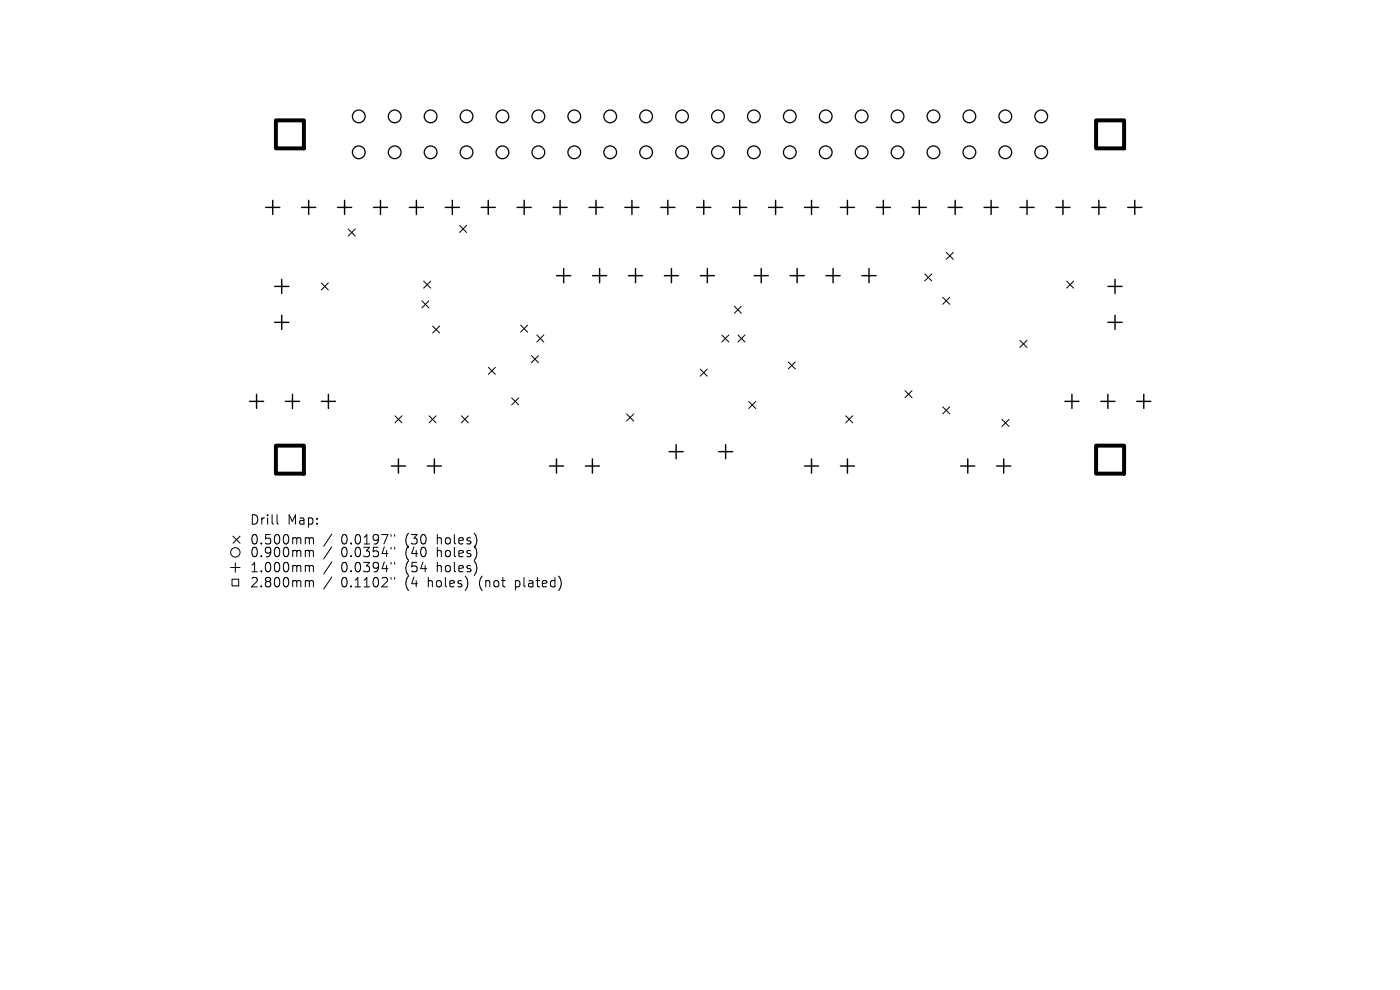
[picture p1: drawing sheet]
<svg xmlns="http://www.w3.org/2000/svg" width="297mm" height="210mm" viewBox="0 0 297 210" stroke-linecap="round" stroke-linejoin="round" font-family="sans-serif">
<defs><g id="words">
<g font-size="2.8">
<text x="52.9" y="111.6">Drill</text>
<text x="60.9" y="111.6">Map:</text>
<text x="52.9" y="115.8">0.500mm</text>
<text x="52.9" y="118.5">0.900mm</text>
<text x="72.4" y="115.8">0.0197&quot;</text>
<text x="72.4" y="118.5">0.0354&quot;</text>
<text x="86.1" y="115.8">(30</text>
<text x="86.1" y="118.5">(40</text>
<text x="93" y="115.8">holes)</text>
<text x="93" y="118.5">holes)</text>
<text x="52.9" y="121.7">1.000mm</text>
<text x="52.9" y="124.9">2.800mm</text>
<text x="72.4" y="121.7">0.0394&quot;</text>
<text x="72.4" y="124.9">0.1102&quot;</text>
<text x="86.1" y="121.7">(54</text>
<text x="86.1" y="124.9">(4</text>
<text x="91.1" y="124.9">holes)</text>
<text x="93" y="121.7">holes)</text>
<text x="102.1" y="124.9">(not</text>
<text x="109.9" y="124.9">plated)</text>
</g>
</g></defs>
<g fill="none" stroke="#000" stroke-width=".21">
<path d="M73.9 48.6l1.5 1.5M75.4 48.6l-1.5 1.5M89.9 59.6l1.5 1.5M91.4 59.6l-1.5 1.5M97.5 47.8l1.5 1.5M99 47.8l-1.5 1.5M196.2 58.1l1.5 1.5M197.7 58.1l-1.5 1.5M200.7 53.5l1.5 1.5M202.2 53.5l-1.5 1.5M226.3 59.6l1.5 1.5M227.8 59.6l-1.5 1.5"/>
<path d="M68.2 60l1.5 1.5M69.7 60l-1.5 1.5M89.5 63.8l1.5 1.5M91 63.8l-1.5 1.5M91.8 69.2l1.5 1.5M93.3 69.2l-1.5 1.5M103.6 77.9l1.5 1.5M105.1 77.9l-1.5 1.5M110.4 69l1.5 1.5M111.9 69l-1.5 1.5M112.7 75.4l1.5 1.5M113.9 71.1l1.5 1.5"/>
<path d="M114.2 75.4l-1.5 1.5M115.4 71.1l-1.5 1.5M148.5 78.3l1.5 1.5M150 78.3l-1.5 1.5M153.1 71.1l1.5 1.5M154.6 71.1l-1.5 1.5M155.8 65l1.5 1.5M156.6 71.1l1.4 1.5M157.3 65l-1.5 1.5M158 71.1l-1.4 1.5M167.2 76.8l1.5 1.5M168.7 76.8l-1.5 1.5"/>
<path d="M200 63.1l1.5 1.5M201.5 63.1l-1.5 1.5M216.4 72.2l1.5 1.5M217.9 72.2l-1.5 1.5M83.8 88.2l1.5 1.5M85.3 88.2l-1.5 1.5M91 88.2l1.5 1.5M92.5 88.2l-1.5 1.5M97.9 88.2l1.5 1.5M99.4 88.2l-1.5 1.5M108.5 84.4l1.5 1.5M110 84.4l-1.5 1.5"/>
<path d="M132.9 87.8l1.5 1.5M134.4 87.8l-1.5 1.5M158.8 85.2l1.5 1.5M160.3 85.2l-1.5 1.5M179.4 88.2l1.5 1.5M180.9 88.2l-1.5 1.5M192 82.9l1.5 1.5M193.5 82.9l-1.5 1.5M200 86.3l1.5 1.5M201.5 86.3l-1.5 1.5M212.6 89l1.5 1.5M214.1 89l-1.5 1.5"/>
<path d="M49.4 113.7l1.5 1.5M49.9 119.4v2M50.9 113.7l-1.5 1.5M58.8 109.2v1.7l.3 .3M65.1 114.1l.4 .1 .1 .1M65.1 116.8l.4 .1 .1 .1M65.1 120l.4 .1 .1 .1M65.6 114.3l.3-.2 .5 .1 .1 1.2M65.6 114.3v1.1M65.6 117v1.1M65.6 117l.3-.2 .5 .1 .1 1.2M70.4 113.3l-1.7 2.6"/>
<path d="M70.4 116l-1.7 2.6M70.4 119.2l-1.7 2.6M83 113.4v.4M83 116.1v.4M83 119.3v.4M83.7 113.4v.4M83.7 116.1v.4M83.7 119.3v.4M48.9 120.4h2M49.2 122.9h1.4v1.4h-1.4zM65.1 123.2l.4 .1 .1 .1M65.6 120.2v1.1"/>
<path d="M65.6 123.4v1.1M65.6 120.2l.3-.2 .5 .1 .1 1.2M65.6 123.4l.3-.2 .5 .1 .1 1.2M70.4 122.4l-1.7 2.6M83 122.5v.4M83.7 122.5v.4"/>
<circle cx="49.9" cy="117.2" r="1"/>
</g>
<g fill="none" stroke="#000" stroke-width=".27">
<circle cx="76.1" cy="24.7" r="1.35"/>
<circle cx="76.1" cy="32.3" r="1.35"/>
<circle cx="83.7" cy="32.3" r="1.35"/>
<circle cx="83.7" cy="24.7" r="1.35"/>
<circle cx="91.4" cy="24.7" r="1.35"/>
<circle cx="91.4" cy="32.3" r="1.35"/>
<circle cx="99" cy="32.3" r="1.35"/>
<circle cx="99" cy="24.7" r="1.35"/>
<circle cx="106.6" cy="24.7" r="1.35"/>
<circle cx="106.6" cy="32.3" r="1.35"/>
<circle cx="114.2" cy="32.3" r="1.35"/>
<circle cx="114.2" cy="24.7" r="1.35"/>
<circle cx="121.8" cy="24.7" r="1.35"/>
<circle cx="121.8" cy="32.3" r="1.35"/>
<circle cx="129.5" cy="24.7" r="1.35"/>
<circle cx="129.5" cy="32.3" r="1.35"/>
<circle cx="137.1" cy="24.7" r="1.35"/>
<circle cx="137.1" cy="32.3" r="1.35"/>
<circle cx="144.7" cy="32.3" r="1.35"/>
<circle cx="144.7" cy="24.7" r="1.35"/>
<circle cx="152.3" cy="32.3" r="1.35"/>
<circle cx="152.3" cy="24.7" r="1.35"/>
<circle cx="159.9" cy="24.7" r="1.35"/>
<circle cx="159.9" cy="32.3" r="1.35"/>
<circle cx="167.6" cy="32.3" r="1.35"/>
<circle cx="167.6" cy="24.7" r="1.35"/>
<circle cx="175.2" cy="32.3" r="1.35"/>
<circle cx="175.2" cy="24.7" r="1.35"/>
<circle cx="182.8" cy="32.3" r="1.35"/>
<circle cx="182.8" cy="24.7" r="1.35"/>
<circle cx="190.4" cy="32.3" r="1.35"/>
<circle cx="190.4" cy="24.7" r="1.35"/>
<circle cx="198" cy="32.3" r="1.35"/>
<circle cx="198" cy="24.7" r="1.35"/>
<circle cx="205.7" cy="32.3" r="1.35"/>
<circle cx="205.7" cy="24.7" r="1.35"/>
<circle cx="213.3" cy="24.7" r="1.35"/>
<circle cx="213.3" cy="32.3" r="1.35"/>
<circle cx="220.9" cy="32.3" r="1.35"/>
<circle cx="220.9" cy="24.7" r="1.35"/>
</g>
<g fill="none" stroke="#000" stroke-width=".3">
<path d="M56.4 44h3M57.9 42.5v3M59.8 59.3v3M64 44h3M65.5 42.5v3M71.6 44h3M73.1 42.5v3M79.2 44h3M80.7 42.5v3M86.8 44h3M88.3 42.5v3M94.5 44h3"/>
<path d="M96 42.5v3M102.1 44h3M103.6 42.5v3M109.7 44h3M111.2 42.5v3M117.3 44h3M118.1 58.5h3M118.8 42.5v3M119.6 57v3M124.9 44h3M125.7 58.5h3M126.4 42.5v3"/>
<path d="M127.2 57v3M132.6 44h3M133.3 58.5h3M134.1 42.5v3M134.8 57v3M140.2 44h3M140.9 58.5h3M141.7 42.5v3M142.4 57v3M147.8 44h3M148.6 58.5h3M149.3 42.5v3"/>
<path d="M150.1 57v3M155.4 44h3M156.9 42.5v3M160 58.5h3M161.5 57v3M163 44h3M164.5 42.5v3M167.6 58.5h3M169.1 57v3M170.7 44h3M172.2 42.5v3M175.2 58.5h3"/>
<path d="M176.7 57v3M178.3 44h3M179.8 42.5v3M182.9 58.5h3M184.4 57v3M185.9 44h3M187.4 42.5v3M193.5 44h3M195 42.5v3M201.1 44h3M202.6 42.5v3M208.8 44h3"/>
<path d="M210.3 42.5v3M216.4 44h3M217.9 42.5v3M224 44h3M225.5 42.5v3M231.6 44h3M233.1 42.5v3M236.5 59.3v3M239.2 44h3M240.7 42.5v3M58.3 60.8h3M58.3 68.4h3"/>
<path d="M59.8 66.9v3M235 60.8h3M235 68.4h3M236.5 66.9v3M52.9 85.1h3M54.4 83.6v3M60.6 85.1h3M62.1 83.6v3M68.2 85.1h3M69.7 83.6v3M83 98.9h3M84.5 97.4v3"/>
<path d="M90.6 98.9h3M92.1 97.4v3M116.6 98.9h3M118.1 97.4v3M124.2 98.9h3M125.7 97.4v3M141.9 95.8h3M143.4 94.3v3M152.4 95.8h3M153.9 94.3v3M170.7 98.9h3M172.2 97.4v3"/>
<path d="M178.3 98.9h3M179.8 97.4v3M203.8 98.9h3M205.3 97.4v3M211.4 98.9h3M212.9 97.4v3M225.9 85.1h3M227.4 83.6v3M233.5 85.1h3M235 83.6v3M241.1 85.1h3M242.6 83.6v3"/>
</g>
<path d="M58.5 25.5h6v6h-6zM232.5 25.5h6v6h-6zM58.5 94.5h6v6h-6zM232.5 94.5h6v6h-6z" fill="none" stroke="#000" stroke-width=".84"/>
<use href="#words"/>
</svg>
